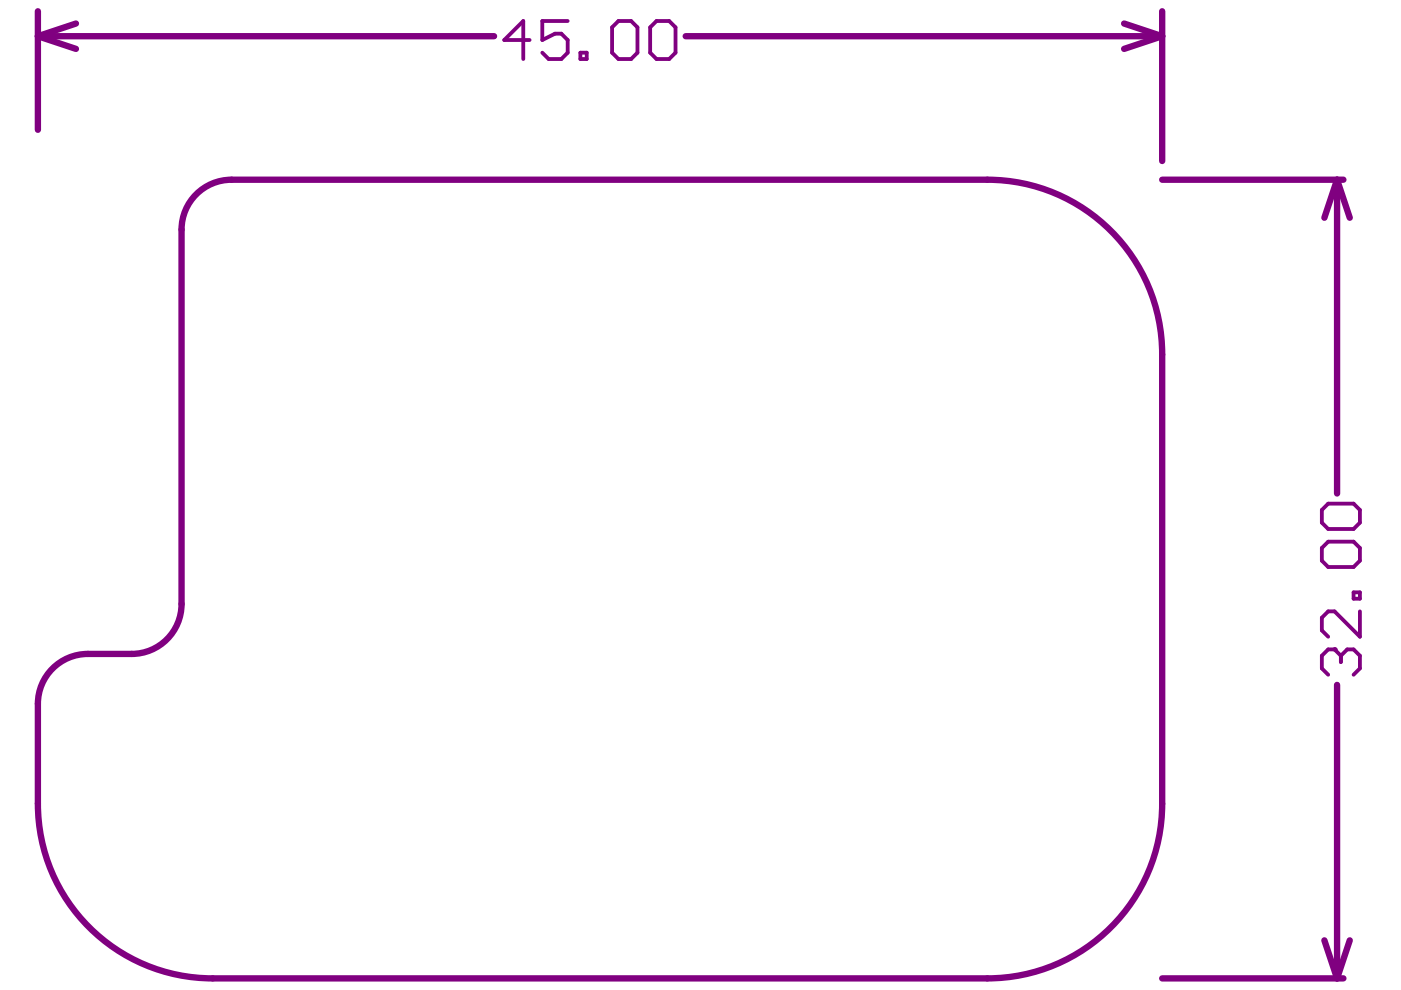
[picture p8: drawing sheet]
<svg xmlns="http://www.w3.org/2000/svg" width="297mm" height="210mm" viewBox="0 0 297 210" stroke-linecap="round" stroke-linejoin="round" font-family="sans-serif">
<g fill="none" stroke="#800080" stroke-width="1.3">
<path d="M8 2.4v25.1M8 7.7l8.1 2.7M8 7.7h96.8M16.1 5l-8.1 2.7M145.4 7.7h101M238.3 5l8.1 2.7M246.4 2.4v31.7M246.4 7.7l-8.1 2.7M246.4 38.1h38.4M283.5 38.1l2.7 8.1M283.5 38.1v66.5M283.5 38.1l-2.7 8.1"/>
<path d="M41.2 41.7a10.6 10.6 0 0 1 7.9-3.6h160.2a37.1 37.1 0 0 1 37.1 37v95.3a37.1 37.1 0 0 1-37.1 37h-164.2a37.1 37.1 0 0 1-37.1-37v-21.2a10.6 10.6 0 0 1 10.6-10.6h9.3a10.6 10.6 0 0 0 10.6-10.5v-79.4a10.5 10.5 0 0 1 2.7-7zM283.5 145.2v62.2M280.8 199.4l2.7 8M286.2 199.4l-2.7 8M246.4 207.4h38.4"/>
</g>
<path d="M112.3 8.5h-5.4l4-4v8M120.4 4.5h-5.4v4l2.7-1.4h1.3l1.4 1.4v2.7l-1.4 1.3h-2.7l-1.3-1.3M123 11.2h1.4v1.3h-1.4zM129.8 5.8l1.3-1.3h2.7l1.4 1.3v5.4l-1.4 1.3h-2.7l-1.3-1.3zM137.8 5.8l1.4-1.3h2.7l1.3 1.3v5.4l-1.3 1.3h-2.7l-1.4-1.3zM282.9 137.7h-1.3l-1.3 1.3v2.7l1.3 1.4" fill="none" stroke="#800080" stroke-width=".81"/>
<circle cx="282.9" cy="137.7" r=".4" fill="#800080"/>
<path d="M280.3 108.1l1.3-1.3h5.4l1.3 1.3v2.7l-1.3 1.4h-5.4l-1.3-1.4zM280.3 116.2l1.3-1.4h5.4l1.3 1.4v2.7l-1.3 1.3h-5.4l-1.3-1.3zM282.9 137.7l1.4 1.3M284.3 139v1.4M284.3 139l1.3-1.3h1.4l1.3 1.3v2.7l-1.3 1.4M287 125.6h1.3v1.3h-1.3zM288.3 129.6v5.4l-5.4-5.4h-1.3l-1.3 1.4v2.7l1.3 1.3" fill="none" stroke="#800080" stroke-width=".81"/>
</svg>
